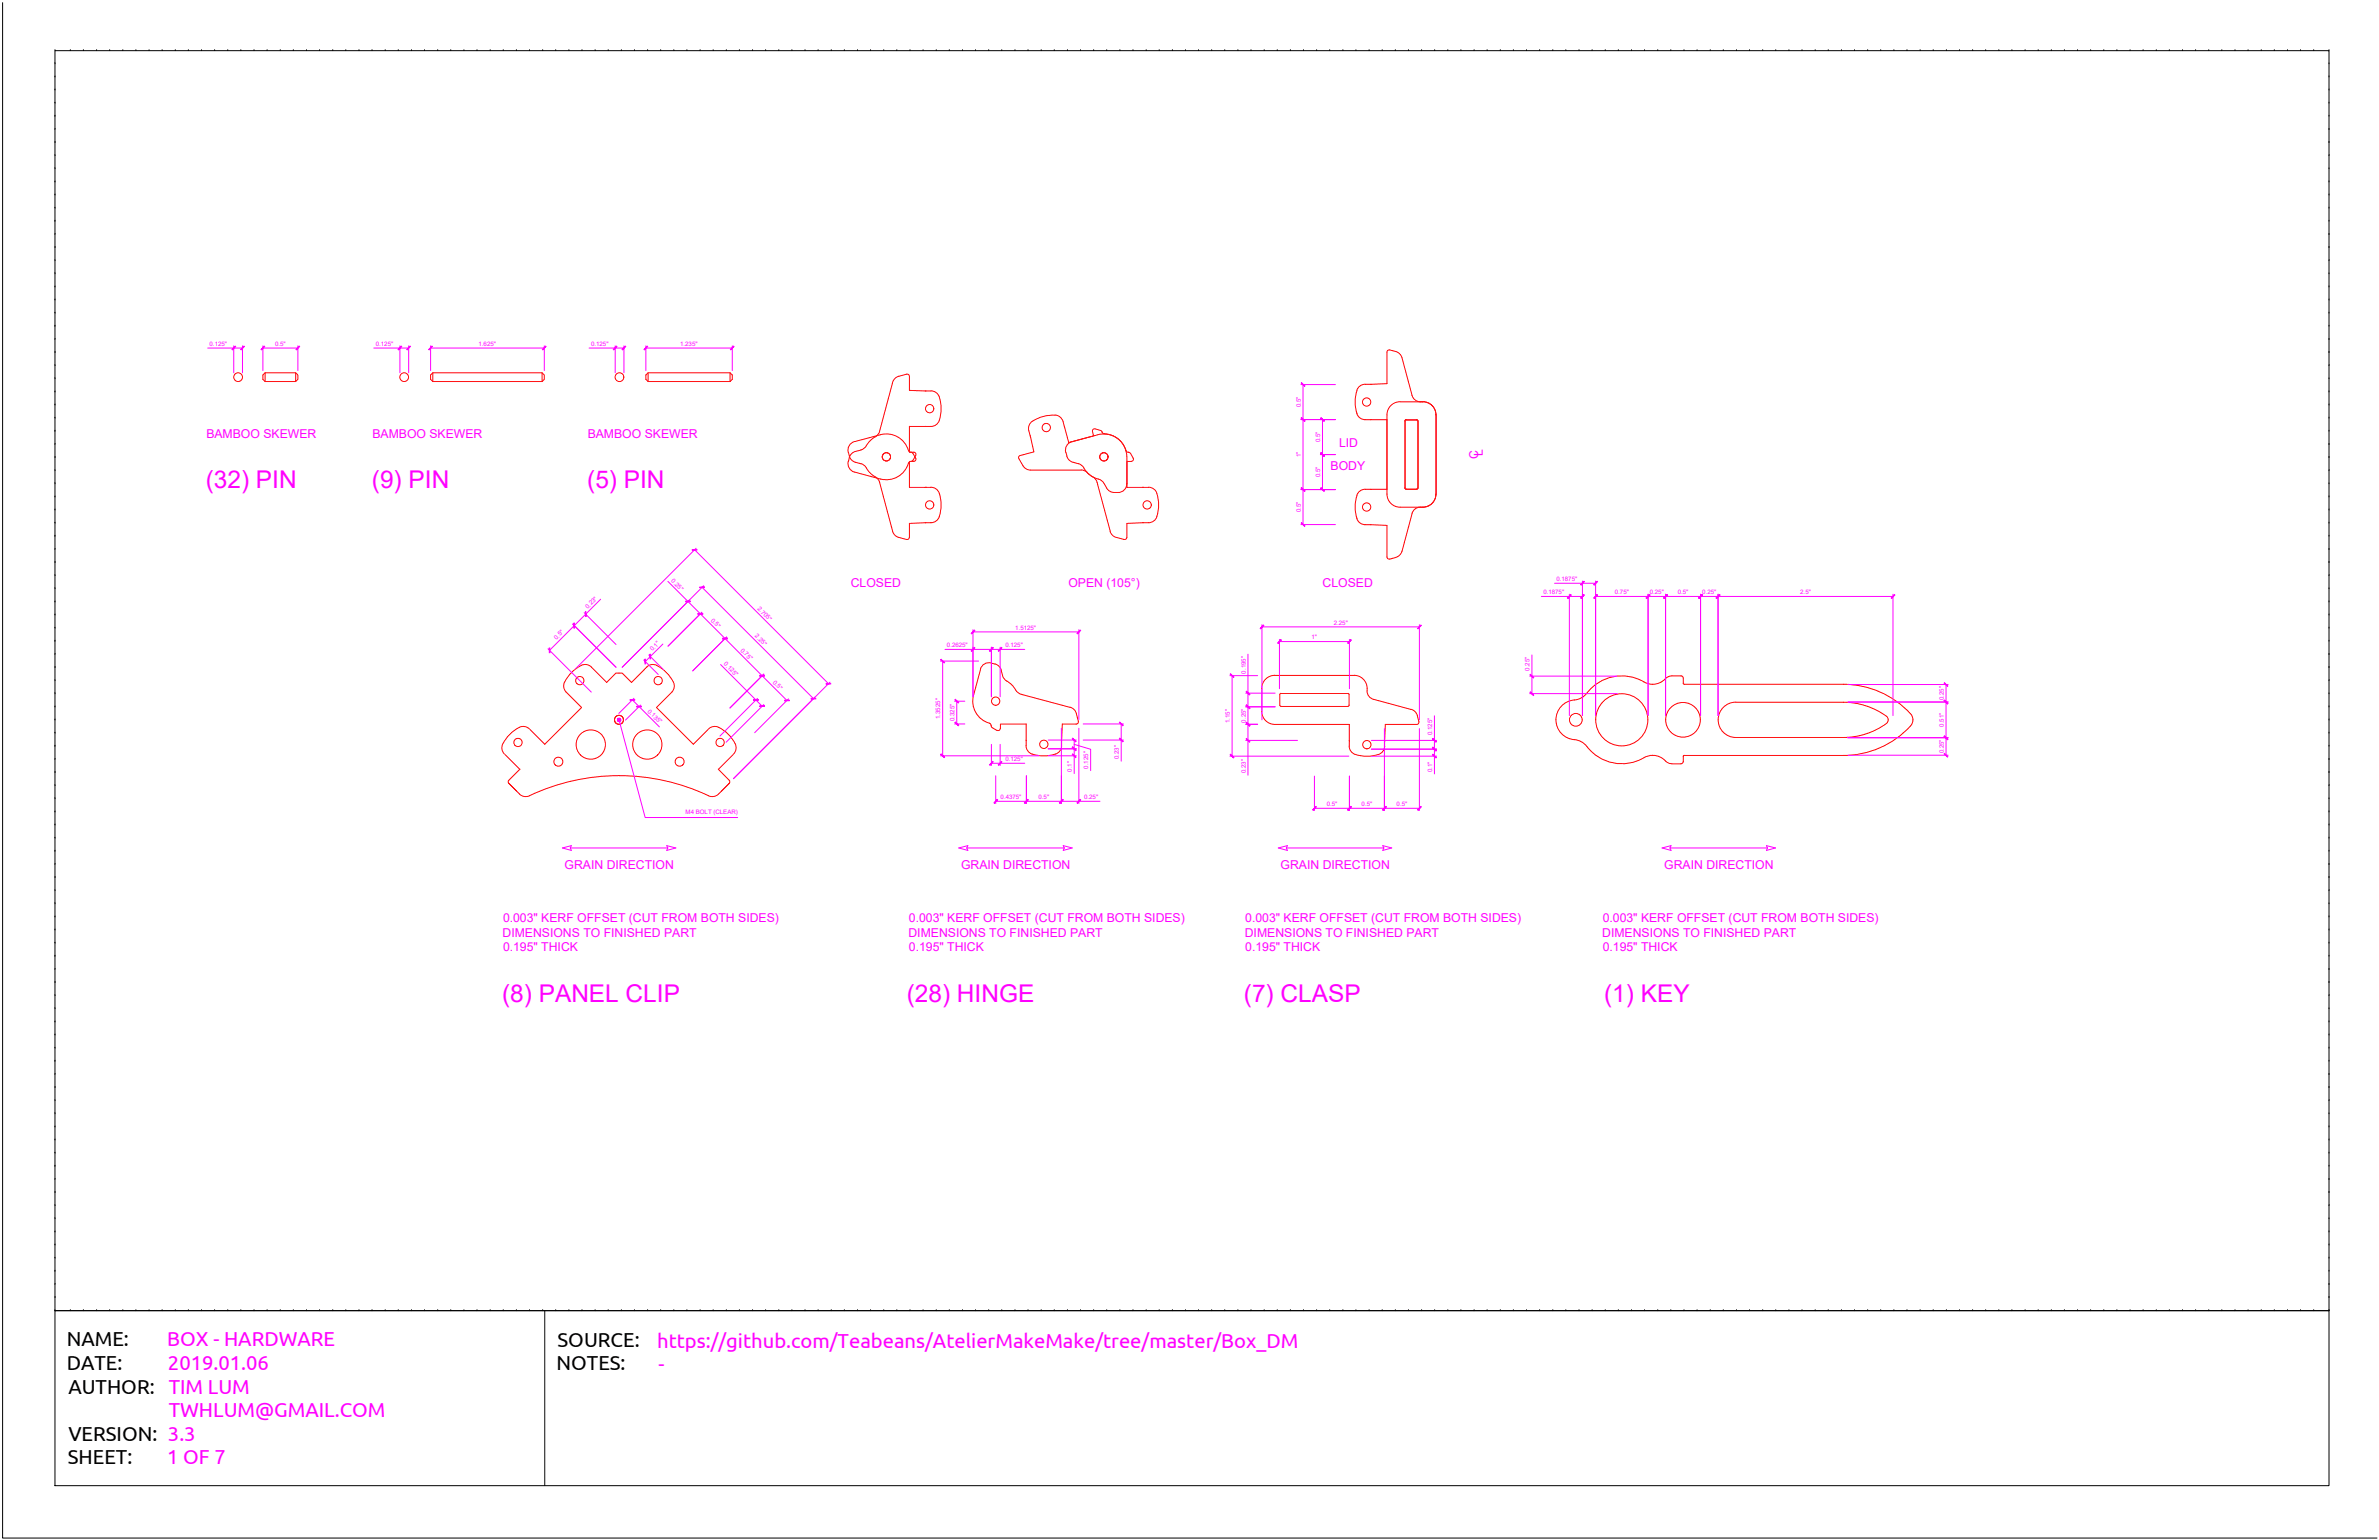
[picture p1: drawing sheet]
<svg xmlns="http://www.w3.org/2000/svg" width="864mm" height="559mm" viewBox="0 0 864 559" stroke-linecap="round" stroke-linejoin="round" font-family="sans-serif">
<defs><g id="words">
<g font-size="8.9" fill="#f0f">
<text x="74.7" y="176.9">(32) PIN</text>
<text x="135" y="176.9">(9) PIN</text>
<text x="213.2" y="176.9">(5) PIN</text>
<text x="182.3" y="363.7">(8) PANEL CLIP</text>
<text x="329.2" y="363.7">(28) HINGE</text>
<text x="451.5" y="363.7">(7) CLASP</text>
<text x="582.3" y="363.7">(1) KEY</text>
</g>
<g font-size="7.3">
<text x="24.2" y="488.5">NAME:</text>
<text x="202.4" y="488.7">SOURCE:</text>
<text x="24.2" y="497">DATE:</text>
<text x="202" y="497.3">NOTES:</text>
<text x="24.8" y="505.6">AUTHOR: TIM LUM</text>
<text x="24.8" y="522.7">VERSION: 3.3</text>
<text x="24.7" y="531.3">SHEET:</text>
</g>
<g font-size="7.3" fill="#f0f">
<text x="60.7" y="488.6">BOX - HARDWARE</text>
<text x="238.6" y="489.1">https://github.com/Teabeans/AtelierMakeMake/tree/master/Box_DM</text>
<text x="61" y="497.2">2019.01.06</text>
<text x="239" y="497.6">-</text>
<text x="61.3" y="514.2">TWHLUM@GMAIL.COM</text>
<text x="60.7" y="531.4">1 OF 7</text>
</g>
<g font-size="4.4" fill="#f0f">
<text x="74.9" y="158.8">BAMBOO SKEWER</text>
<text x="135.2" y="158.8">BAMBOO SKEWER</text>
<text x="213.3" y="158.8">BAMBOO SKEWER</text>
<text x="486.1" y="162.3">LID</text>
<text x="536.5" y="166.6" transform="rotate(-90 536.5 166.6)">C</text>
<text x="538.2" y="165.5" transform="rotate(-90 538.2 165.5)">L</text>
<text x="483" y="170.6">BODY</text>
<text x="308.8" y="213">CLOSED</text>
<text x="387.8" y="213">OPEN (105°)</text>
<text x="480.1" y="213">CLOSED</text>
<text x="204.9" y="315.2">GRAIN DIRECTION</text>
<text x="348.9" y="315.2">GRAIN DIRECTION</text>
<text x="464.9" y="315.2">GRAIN DIRECTION</text>
<text x="604.2" y="315.2">GRAIN DIRECTION</text>
<text x="182.6" y="334.6">0.003&quot; KERF OFFSET (CUT FROM BOTH SIDES)</text>
<text x="330" y="334.6">0.003&quot; KERF OFFSET (CUT FROM BOTH SIDES)</text>
<text x="452" y="334.6">0.003&quot; KERF OFFSET (CUT FROM BOTH SIDES)</text>
<text x="581.8" y="334.6">0.003&quot; KERF OFFSET (CUT FROM BOTH SIDES)</text>
<text x="182.4" y="339.9">DIMENSIONS TO FINISHED PART</text>
<text x="329.8" y="339.9">DIMENSIONS TO FINISHED PART</text>
<text x="451.9" y="339.9">DIMENSIONS TO FINISHED PART</text>
<text x="581.6" y="339.9">DIMENSIONS TO FINISHED PART</text>
<text x="182.6" y="345.2">0.195&quot; THICK</text>
<text x="330" y="345.2">0.195&quot; THICK</text>
<text x="452" y="345.2">0.195&quot; THICK</text>
<text x="581.8" y="345.2">0.195&quot; THICK</text>
</g>
<g font-size="2.2" fill="#f0f">
<text x="76.1" y="125.4">0.125&quot;</text>
<text x="99.8" y="125.4">0.5&quot;</text>
<text x="136.4" y="125.4">0.125&quot;</text>
<text x="173.7" y="125.4">1.625&quot;</text>
<text x="214.6" y="125.4">0.125&quot;</text>
<text x="246.9" y="125.4">1.235&quot;</text>
<text x="472.2" y="147.8" transform="rotate(-90 472.2 147.8)">0.5&quot;</text>
<text x="479.3" y="160.5" transform="rotate(-90 479.3 160.5)">0.5&quot;</text>
<text x="472.2" y="166" transform="rotate(-90 472.2 166)">1&quot;</text>
<text x="479.3" y="173.2" transform="rotate(-90 479.3 173.2)">0.5&quot;</text>
<text x="472.2" y="185.9" transform="rotate(-90 472.2 185.9)">0.5&quot;</text>
<text x="243.6" y="210.9" transform="rotate(45 243.6 210.9)">0.25&quot;</text>
<text x="560.3" y="215.6">0.1875&quot;</text>
<text x="565" y="210.8">0.1875&quot;</text>
<text x="586.2" y="215.6">0.75&quot;</text>
<text x="598.9" y="215.6">0.25&quot;</text>
<text x="609" y="215.6">0.5&quot;</text>
<text x="618" y="215.6">0.25&quot;</text>
<text x="653.5" y="215.6">2.5&quot;</text>
<text x="213.4" y="221" transform="rotate(-45 213.4 221)">0.23&quot;</text>
<text x="274.8" y="221" transform="rotate(45 274.8 221)">2.705&quot;</text>
<text x="258" y="225.3" transform="rotate(45 258 225.3)">0.5&quot;</text>
<text x="484.2" y="226.7">2.25&quot;</text>
<text x="202" y="232.3" transform="rotate(-45 202 232.3)">0.5&quot;</text>
<text x="273.9" y="230.9" transform="rotate(45 273.9 230.9)">2.25&quot;</text>
<text x="368.6" y="228.5">1.5125&quot;</text>
<text x="476.1" y="232">1&quot;</text>
<text x="236.8" y="236.3" transform="rotate(-45 236.8 236.3)">0.1&quot;</text>
<text x="268.7" y="236.1" transform="rotate(45 268.7 236.1)">0.75&quot;</text>
<text x="343.8" y="234.8">0.2625&quot;</text>
<text x="365" y="234.8">0.125&quot;</text>
<text x="262.7" y="241.1" transform="rotate(45 262.7 241.1)">0.125&quot;</text>
<text x="452.2" y="244.4" transform="rotate(-90 452.2 244.4)">0.195&quot;</text>
<text x="555.3" y="243.4" transform="rotate(-90 555.3 243.4)">0.25&quot;</text>
<text x="280.4" y="247.7" transform="rotate(45 280.4 247.7)">0.5&quot;</text>
<text x="705.6" y="254.1" transform="rotate(-90 705.6 254.1)">0.25&quot;</text>
<text x="235" y="258.2" transform="rotate(45 235 258.2)">0.135&quot;</text>
<text x="341.3" y="260.9" transform="rotate(-90 341.3 260.9)">1.3525&quot;</text>
<text x="346.5" y="261.7" transform="rotate(-90 346.5 261.7)">0.325&quot;</text>
<text x="446.4" y="262.4" transform="rotate(-90 446.4 262.4)">1.15&quot;</text>
<text x="452.2" y="262.2" transform="rotate(-90 452.2 262.2)">0.25&quot;</text>
<text x="705.6" y="263.8" transform="rotate(-90 705.6 263.8)">0.51&quot;</text>
<text x="519.9" y="266.8" transform="rotate(-90 519.9 266.8)">0.125&quot;</text>
<text x="406.2" y="275.5" transform="rotate(-90 406.2 275.5)">0.23&quot;</text>
<text x="705.6" y="273.4" transform="rotate(-90 705.6 273.4)">0.25&quot;</text>
<text x="365" y="276.2">0.125&quot;</text>
<text x="389.1" y="280" transform="rotate(-90 389.1 280)">0.1&quot;</text>
<text x="395.1" y="278.9" transform="rotate(-90 395.1 278.9)">0.125&quot;</text>
<text x="452.2" y="280.6" transform="rotate(-90 452.2 280.6)">0.23&quot;</text>
<text x="519.9" y="280.1" transform="rotate(-90 519.9 280.1)">0.1&quot;</text>
<text x="363.2" y="290">0.4375&quot;</text>
<text x="377" y="290">0.5&quot;</text>
<text x="393.5" y="290">0.25&quot;</text>
<text x="481.6" y="292.5">0.5&quot;</text>
<text x="494.3" y="292.5">0.5&quot;</text>
<text x="507" y="292.5">0.5&quot;</text>
<text x="248.9" y="295.4">M4 BOLT (CLEAR)</text>
</g>
</g></defs>
<!-- layer: CUT -->
<g fill="none" stroke="#f00" stroke-width=".36">
<path d="M95.4 136.1l.8-.8h11.1l.8 .8v1.5l-.8 .8h-11.1l-.8-.8zM96.2 135.3v3.1M107.3 135.3v3.1M156.3 136.1l.8-.8h39.7l.8 .8v1.5l-.8 .8h-39.7l-.8-.8zM157.1 135.3v3.1M196.8 135.3v3.1M234.5 136.1l.8-.8h29.7l.8 .8v1.5l-.8 .8h-29.7l-.8-.8zM235.3 135.3v3.1M265 135.3v3.1M324 138.8l-4.7 17.7-1.1 1.7a11 11 0 0 0-4.3 4.3 5.8 5.8 0 0 1-3.3 1.3l-1 .5-.8 .7-.8 2.4M326.3 136.5l-1.5 .8-.8 1.5M330.1 136.5l-.2-.4-.6-.4-3 .8"/>
<path d="M330.1 136.5v5.2l6 .2M495.6 139.4l-1.6 .5-.9 .7-.5 1M495.6 139.5h2.1M506.7 127.5l1.4 .9 .8 1.4M506.7 127.6l-2.5-.6-.7 .5v11.7l-6 .3M508.9 129.9l3.9 14.1 1.2 1.3 1.7 .5M330.1 154.7v9.4h1.9l.5 .6-.1 .6M335.9 141.9a4.9 4.9 0 0 1 4.1 .7 10.5 10.5 0 0 1 1.4 8.1 3.8 3.8 0 0 1-3.5 4h-7.8M374 158.1l1.3 5.9-5.2 1.4-.3 .6 .1 .4M383 150.6l1.1 .3 .9 .6 .9 1.5M383 150.7a12.7 12.7 0 0 0-9 2.9l-.5 1a5.5 5.5 0 0 0 .5 3.7M385.9 153l.5 2"/>
<path d="M386.4 154.8l1.6 5.8M396.6 156.6l.4 1.6-9.1 2.4M397.5 155.6l-.7 .2-.2 .8M397.6 155.6l2.1 .7 .7 .9 .4 .2M400.8 157.5a8.3 8.3 0 0 1 8.2 8.3M492.6 150.1l.9 1.4 1.5 .7 8.5 .1M492.6 141.6a13.5 13.5 0 0 0 0 8.5M508.2 145.8a4.8 4.8 0 0 0-4.7 4.7v28.8M508.3 145.8h8.2M510.1 152.5l4.2-.2 .4 .4v24.4l-.4 .4-4.2-.2zM516.5 145.8a4.8 4.8 0 0 1 4.8 4.7v28.8M307.9 167.4a3.2 3.2 0 0 0 2.3 3.9"/>
<path d="M307.9 164.1a3.1 3.1 0 0 1 2.3-3.9l9.4-2.5a8.7 8.7 0 0 1 10.5 6.2l1.3 .6M308 164.1l.8 2.4 .8 .8 1 .5M310.6 167.7a5.1 5.1 0 0 1 3.6 1.6 10.8 10.8 0 0 0 4.4 4.4l.7 1.3 4.7 17.8M331.4 167l-1.3 .6a8.7 8.7 0 0 1-10.5 6.2l-9.4-2.5M331.4 164.5l1.1 2.3-.8 .6h-1.6v9.5l7.9-.1M332.4 165.3l-1 1.8M337.9 176.8a3.7 3.7 0 0 1 3.5 4 10.5 10.5 0 0 1-1.4 8.1l-.4 .3a5.6 5.6 0 0 1-3.7 .5M369.9 166.5l1.7 2.9 .9 .7 1 .4 19 .1M386.9 164.1a3.1 3.1 0 0 1 2.3-3.9l9.4-2.5a8.7 8.7 0 0 1 10.5 6.2l1.2 .6M386.9 164.1l.4 1.4M387.3 165.5l.8 1.4 1.4 .9M389.6 167.7a5.1 5.1 0 0 1 3.6 1.6 10.8 10.8 0 0 0 4.3 4.4l.8 1.3 4.7 17.8"/>
<path d="M392.5 170.5l1.4 .4a10.7 10.7 0 0 0 4.8 2.9M398.7 173.8l1.7 1.1 1.4 2.2M401.7 177.1l.7 .9 1 .5 2.5 .2M409.1 165.8v9.7a3.2 3.2 0 0 1-3.2 3.2M410.4 164.5l1 2.3-.7 .6h-1.6v9.5l7.9-.1M416.9 176.8l1.7 .4 .8 .8 .6 1M419.9 179a13.5 13.5 0 0 1 0 8.5M492.6 179.7a13.5 13.5 0 0 0 0 8.5M495.6 177.5l-1.6 .5-.9 .7-.5 1M495.6 177.6h7.9M503.5 179.3a4.8 4.8 0 0 0 4.7 4.7M521.3 179.3a4.8 4.8 0 0 1-4.8 4.7"/>
<path d="M324 192.8l.5 1 1.2 1 3.4 1 .7-.2 .3-.6M336.1 189.7l-6 .2v5.1M403 192.8l.8 1.4 1.4 .8M405.3 195l2.8 .8M409 195l-.3 .6-.6 .1M415.1 189.7l-6 .2v5.1M420 187.5l-.6 1-.8 .7a5.6 5.6 0 0 1-3.8 .5M492.6 188.2l.5 1 .9 .7a5.7 5.7 0 0 0 3.7 .5M508.3 184h8.2M515.7 184l-1.7 .5-1.2 1.3-3.9 14.2-.8 1.4a6 6 0 0 1-3.6 1.4l-.7-.1-.3-.6v-11.5l-6-.2M205 247.5l-.4 1.1 .1 1.1 .8 1.5M205.5 251.1l5.6 5.6"/>
<path d="M211 241.4l1.1-.3 1.1 .1 1.5 .8M211 241.5a13.5 13.5 0 0 0-6 6M211 256.8l-13.2 13.3-5.4-5.4M238.4 256.8l13.3 13.3 5.4-5.4M238.4 241.5a13.5 13.5 0 0 1 6 6M238.5 241.4l-1.7-.3-1.6 .6-6 5.9-3.3-3.4h-2.3l-3.4 3.4-5.6-5.6M243.9 251.1l-5.6 5.6M244.4 247.5l.4 1.1-.1 1.1-.9 1.5M363.9 245.2l1.1 1.7a11.3 11.3 0 0 1 4.3 4.3l1.4 .7 17.8 4.8M364 245.2a4.9 4.9 0 0 0-1.8-3.8 4.4 4.4 0 0 0-5.7 .3l-3.1 10.6a8.6 8.6 0 0 0 6.2 10.4l.2 .5M388.5 256.6l1 .5 .8 .8 1.2 3.9M462.8 245a4.7 4.7 0 0 0-4.7 4.8l-.1 8.3a4.8 4.8 0 0 0 4.8 4.8"/>
<path d="M462.8 245.1h28.7M465 251.6l-.4 .4v3.9l.4 .4M465 256.3h24.3M465 251.6h24.3M489.3 251.6l.4 .4v3.9l-.4 .4M491.5 245a4.9 4.9 0 0 1 4.8 5.7M496.2 250.7l.5 1.7 .8 .9 1.1 .5M498.7 253.8l13.5 3.6M512.2 257.4l1.5 .8a5.9 5.9 0 0 1 1.4 3.7M630.1 254.8a6.4 6.4 0 0 0-6.4 6.4 6.4 6.4 0 0 0 6.4 6.4M630.1 254.8h39.1M669.2 254.8a26.6 26.6 0 0 1 15.6 5.1"/>
<path d="M669.2 248.3a32.5 32.5 0 0 1 24.9 11.5 3.3 3.3 0 0 1-.5 3.6M669.2 248.3h-57.8l-.4-.4 .1-1.8-.6-.8h-3.6l-1.5 .3a7 7 0 0 1-7.6 2.3 16.5 16.5 0 0 0-22.7 4.6l-2.3 1.3a7.7 7.7 0 0 0-7.9 6.4 7.3 7.3 0 0 0 7.3 8.3 7.4 7.4 0 0 1 4.8 3.5 16.2 16.2 0 0 0 20.8 2.5 6.5 6.5 0 0 1 7.1 2l1.5 .6h4.1l.4-.5 .2-2.3 .3-.2M684.8 259.9a1.67 1.67 0 0 1 0 2.6 26.5 26.5 0 0 1-15.6 5.1M183.3 273.8l5.4 5.4M188.5 263.9l1.1-.3 1.1 .1 1.5 .8M188.6 263.9a12.6 12.6 0 0 0-6.4 7.1l.3 1.7 .6 .9M188.8 279.1l-4.1 4-.2 .6 .2 .5 3.9 3.9 .9 .7 1.1 .3a5.4 5.4 0 0 0 3.3-1.1 77.1 77.1 0 0 1 64.4 1.1l1.1-.1 1-.5 4.3-4.3M257.2 264.5a3.7 3.7 0 0 1 5.3 .4 10.2 10.2 0 0 1 4.7 6.7l-.3 1.1-.6 .9M260.7 279.1l4 4 .2 .6-.2 .5M266.2 273.8l-5.4 5.4M359.8 263.2l.4 .8M360.2 264l1.7 1.1"/>
<path d="M363.1 264.3l-.4 .7h-.8M372.5 262.7v7.9M372.6 262.7h-9.5v1.6M385.4 268.5a5.1 5.1 0 0 1-.8 4.2 10.5 10.5 0 0 1-8.1 1.4 3.8 3.8 0 0 1-4-3.5M391.4 261.7v.5l-.5 .5h-5.3l-.2 6.1M462.8 262.9h27v7.8a3.7 3.7 0 0 0 4 3.5 10.5 10.5 0 0 0 8.1-1.4l.3-.4a5.6 5.6 0 0 0 .4-3.7M515.1 261.9l-.2 .7-.6 .3h-11.4l-.3 6M611.4 274.1h57.8M630.1 267.6h39.1M693.5 263.4a33.1 33.1 0 0 1-24.3 10.7M264.7 284.2l-2.8 2.9"/>
<circle cx="86.4" cy="136.9" r="1.59"/>
<circle cx="146.7" cy="136.9" r="1.59"/>
<circle cx="224.9" cy="136.9" r="1.59"/>
<circle cx="337.5" cy="148.3" r="1.5"/>
<circle cx="379.8" cy="155.1" r="1.5"/>
<circle cx="496.1" cy="145.9" r="1.5"/>
<circle cx="321.8" cy="165.8" r="1.5"/>
<circle cx="400.7" cy="165.8" r="1.5"/>
<circle cx="337.5" cy="183.2" r="1.5"/>
<circle cx="416.4" cy="183.2" r="1.5"/>
<circle cx="496.1" cy="184" r="1.5"/>
<circle cx="210.5" cy="247" r="1.5"/>
<circle cx="238.9" cy="247" r="1.5"/>
<circle cx="361.4" cy="254.4" r="1.5"/>
<circle cx="188" cy="269.4" r="1.5"/>
<circle cx="202.7" cy="276.4" r="1.63"/>
<circle cx="214.5" cy="270.2" r="5.3"/>
<circle cx="224.7" cy="261.2" r="1.63"/>
<circle cx="235" cy="270.2" r="5.3"/>
<circle cx="246.7" cy="276.4" r="1.63"/>
<circle cx="261.4" cy="269.4" r="1.5"/>
<circle cx="378.9" cy="270.1" r="1.5"/>
<circle cx="496.2" cy="270.2" r="1.5"/>
<circle cx="572" cy="261.2" r="2.31"/>
<circle cx="588.7" cy="261.2" r="9.5"/>
<circle cx="610.9" cy="261.2" r="6.3"/>
</g>
<!-- layer: ANNO -->
<g fill="none" stroke="#f0f" stroke-width=".36">
<path d="M75.4 126.3h12.6M84.9 125.5v9.8M88 125.5v9.8M95.4 125.5v9M95.4 126.3h12.7M108.1 125.5v9M135.7 126.3h12.7M145.2 125.5v9.8M148.4 125.5v9.8M156.3 126.3h41.3M156.3 125.5v9M197.6 125.5v9"/>
<path d="M213.8 126.3h12.7M223.3 125.5v9.8M226.5 125.5v9.8M234.5 126.3h31.3M234.5 125.5v9M265.8 125.5v9M472.2 139.5h12.6M473 139.5v50.8M472.2 152.2h12.6M480.1 152.2v25.4M472.2 177.6h12.6M479.3 164.9h5.5"/>
<path d="M252.2 199.5l48.6 48.6M252.7 198.9l-44 44M472.2 190.3h12.6M218 217.4l-18.5 18.6M242.5 211l43.2 43.2M254.9 213.1l40.4 40.4M255.5 212.5l-29.6 29.6M559.5 216.4h14.9M564.3 211.6h14.9M569.7 215.6v44M574.4 210.8v48.8M579.2 210.8v48.8"/>
<path d="M579.2 216.4h108M598.3 215.6v44M604.6 215.6v44M617.3 215.6v44M623.7 215.6v44M687.2 215.6v44M198.9 235.4l15.7 15.7M207.9 226.5l15.7 15.6M212.1 222.3l11.5 11.6M233.7 239.5l5.2 5.2M235.5 237.7l5.3 5.2M240.6 233.7l-6.4 6.3"/>
<path d="M254.8 222.2l-12.3 12.3M263.8 231.2l-12.3 12.2M341.4 239.9h13.8M342.2 239.9v34.3M343 235.6h29M353.2 228.5v24.3M353.2 229.3h38.4M359.9 234.8v18M363.1 234.8v18M391.6 228.5v32.6M453 237.4v43.9M458.1 226.7v34.5"/>
<path d="M458.1 227.5h57.2M464.5 232v17.9M464.5 232.8h25.4M489.9 232v17.9M515.3 226.7v34.5M556.1 237.7v14M229.5 254l9.9 9.8M230.1 253.4l-5.5 5.5M232.6 255.8l-5.6 5.5M261.6 241.1l15.1 15.2M275 253.4l-13.7 13.7M277.3 244.6l-12.3 12.3"/>
<path d="M277.3 255.7l-13.7 13.6M286.2 253.6l-12.2 12.3M301.3 247.5l-35.1 35M346.5 254.4h3.7M347.3 254.4v8.3M446.5 245.2h10M447.3 245.2v29.2M452.2 256.5h10.7M452.2 251.5h10.7M520.7 259.7v21.1M555.3 251.7h31.8M555.3 245.3h31.8"/>
<path d="M670.8 254.7h36.4M670.8 248.4h36.4M706.4 248.4v25.6M341.4 274.2h35.9M346.5 262.7h3.7M359.9 277h12.1M359.9 270.1v7.7M363.1 270.1v7.7M380.5 271.7h10.2M380.5 274.2h10.2M380.5 268.5h10.2M385.3 264.3v27.3"/>
<path d="M389.9 268.5v12.2M389.9 270.1l6 1.8v7.7M391.6 264.3v27.3M393.2 262.7h14.6M393.2 268.5h14.6M407 262.7v13.5M446.5 274.4h43.1M452.2 268.7h18.8M452.2 262.8h4.3M497.8 268.7h23.7M497.8 271.8h23.7M497.8 274.4h23.7"/>
<path d="M502.6 264.4v29.7M515.3 264.4v29.7M670.8 267.7h36.4M670.8 274h36.4M361.5 290.8h37.8M361.5 281.5v10.1M372.6 281.5v10.1M477.2 293.3h38.1M477.2 281.6v12.5M489.9 281.6v12.5M204.1 307.7l3.3-.9-.4 .9 .4 .9zM207 307.7h35.4"/>
<path d="M242 306.8l3.3 .9-3.3 .9 .4-.9zM348 307.7l3.3-.9-.3 .9 .3 .9zM351 307.7h35.3M386 306.8l3.2 .9-3.2 .9 .3-.9zM464 307.7l3.3-.9-.3 .9 .3 .9zM467 307.7h35.3M502 306.8l3.2 .9-3.2 .9 .3-.9zM603.3 307.7l3.3-.9-.4 .9 .4 .9zM606.2 307.7h35.4M641.2 306.8l3.3 .9-3.3 .9 .4-.9z"/>
</g>
<!-- layer: 0 -->
<g fill="#f0f" stroke="#f0f" stroke-width=".36">
<path d="M253.4 222.6h1.7zM253.4 222.8l1.7-.2z"/>
<path d="M248.9 218.3l1.7-.1zM248.9 218.2h1.7z"/>
<path d="M253.4 222.8l1.7-.2zM253.4 222.6h1.7z"/>
<path d="M262.4 231.6h1.6zM262.4 231.8l1.6-.2z"/>
<path d="M262.4 231.8l1.6-.2zM262.4 231.6h1.6z"/>
<path d="M275.9 245.1v.2l1.6-.2zM275.9 245.3l1.6-.2v.2z"/>
<path d="M275.9 245.3h1.6v-.2zM275.9 245.1h1.6l-1.6 .2z"/>
<path d="M284.8 254.1h1.7zM284.8 254.3l1.7-.2z"/>
<path d="M275.8 256.1v.2l1.7-.2zM275.8 256.3l1.7-.2v.2z"/>
<path d="M273.6 254.1h1.7v-.2zM273.6 253.9h1.7l-1.7 .2z"/>
<path d="M254 213.2l1.7-.2zM254 213h1.7z"/>
<path d="M294.4 253.4h1.7zM294.4 253.6l1.7-.2z"/>
<path d="M208.4 226.2l.1 1.7zM208.4 226.2l.1 1.7z"/>
<path d="M199.4 235.1l.2 1.7zM199.4 235.1l.2 1.7z"/>
<path d="M228.7 254.1h1.7v-.3zM228.7 253.8h1.7l-1.7 .3z"/>
<path d="M231.2 256.3h1.6zM231.2 256.5l1.6-.2z"/>
<path d="M234.2 239.2l.1 1.7zM234.2 239.2l.1 1.7z"/>
<path d="M236 237.4l.1 1.7zM236 237.4l.1 1.7z"/>
<path d="M251.3 199.6l1.7-.2zM251.3 199.4h1.7z"/>
<path d="M299.9 248h1.7zM299.9 248.2l1.7-.2z"/>
<path d="M520.2 271.2l1.2 1.1zM520 271.3l1.4 1z"/>
<path d="M520 268.1l1.4 1.1zM520 268.1l1.4 1.1z"/>
<path d="M520 271.3l1.4 1zM520 271.3l1.4 1z"/>
<path d="M520.2 273.7l1.2 1.2zM520 273.8l1.4 1.1z"/>
<path d="M501.9 293.8l1.2-1.1zM503.1 292.7l-1.1 1.3z"/>
<path d="M490.4 292.7l-1.1 1.3zM490.4 292.7l-1.1 1.3z"/>
<path d="M452.4 262.3l1.3 1zM452.4 262.3l1.3 1z"/>
<path d="M452.5 268l1.2 1.2zM452.4 268.1l1.3 1.1z"/>
<path d="M208.4 226.2l.1 1.7zM208.4 226.2l.1 1.7z"/>
<path d="M212.5 222l.2 1.7zM212.5 222l.2 1.7z"/>
<path d="M489.2 293.8l1.2-1.1zM490.4 292.7l-1.1 1.3z"/>
<path d="M477.7 292.7l-1.1 1.3zM477.7 292.7l-1.1 1.3z"/>
<path d="M465 232.1l-1.1 1.3zM463.8 233.3l1.2-1.2z"/>
<path d="M489.2 233.3l1.2-1.2zM490.4 232.1l-1.1 1.3z"/>
<path d="M452.4 255.9l1.3 1.1zM452.4 255.9l1.3 1.1z"/>
<path d="M452.4 251l1.3 1zM452.4 251l1.3 1z"/>
<path d="M503.1 292.7l-1.1 1.3zM503.1 292.7l-1.1 1.3z"/>
<path d="M514.6 293.8l1.2-1.1zM515.8 292.7l-1.1 1.3z"/>
<path d="M452.4 255.9l1.3 1.1zM452.4 255.9l1.3 1.1z"/>
<path d="M452.4 262.3l1.3 1zM452.4 262.3l1.3 1z"/>
<path d="M514.6 228l1.2-1.2zM515.8 226.8l-1.1 1.3z"/>
<path d="M458.7 226.8l-1.1 1.3zM458.7 226.8l-1.1 1.3z"/>
<path d="M446.6 244.6l1.3 1.1zM446.6 244.6l1.3 1.1z"/>
<path d="M446.7 273.7l1.2 1.2zM446.6 273.8l1.3 1.1z"/>
<path d="M472.4 139l1.3 1.1zM472.4 139l1.3 1.1z"/>
<path d="M472.5 151.6l1.2 1.2zM472.4 151.7l1.3 1.1z"/>
<path d="M472.4 151.7l1.3 1.1zM472.4 151.7l1.3 1.1z"/>
<path d="M472.5 177l1.2 1.2zM472.4 177.1l1.3 1.1z"/>
<path d="M472.4 177.1l1.3 1.1zM472.4 177.1l1.3 1.1z"/>
<path d="M472.5 189.7l1.2 1.2zM472.4 189.8l1.3 1.1z"/>
<path d="M479.6 177l1.2 1.2zM479.4 177.1l1.4 1.1z"/>
<path d="M479.4 164.4l1.4 1.1zM479.4 164.4l1.4 1.1z"/>
<path d="M479.6 164.3l1.2 1.2zM479.4 164.4l1.4 1.1z"/>
<path d="M479.4 151.7l1.4 1.1zM479.4 151.7l1.4 1.1z"/>
<path d="M384.6 291.3l1.2-1.2zM385.8 290.1l-1.1 1.3z"/>
<path d="M373.1 290.1l-1.1 1.3zM373.1 290.1l-1.1 1.3z"/>
<path d="M371.9 291.3l1.2-1.2zM373.1 290.1l-1.1 1.3z"/>
<path d="M362 290.1l-1.1 1.3zM362 290.1l-1.1 1.3z"/>
<path d="M391 229.8l1.1-1.1zM392.1 228.7l-1 1.3z"/>
<path d="M353.8 228.7l-1.1 1.3zM352.6 229.8l1.2-1.1z"/>
<path d="M385.8 290.1l-1.1 1.3zM385.8 290.1l-1.1 1.3z"/>
<path d="M391 291.3l1.1-1.2zM392.1 290.1l-1 1.3z"/>
<path d="M360.4 276.3l-1.1 1.3zM359.2 277.5l1.2-1.2z"/>
<path d="M362.4 277.5l1.2-1.2zM363.6 276.3l-1.1 1.3z"/>
<path d="M389.3 271.2l1.3 1zM389.3 271.2l1.3 1z"/>
<path d="M389.4 273.6l1.2 1.2zM389.3 273.7l1.3 1.1z"/>
<path d="M406.4 262.1l1.3 1.1zM406.4 262.1l1.3 1.1z"/>
<path d="M406.4 268l1.3 1zM406.4 268l1.3 1z"/>
<path d="M389.4 271l1.2 1.2zM389.3 271.2l1.3 1z"/>
<path d="M389.3 268l1.3 1zM389.3 268l1.3 1z"/>
<path d="M360.4 235l-1.1 1.3zM359.2 236.1l1.2-1.1z"/>
<path d="M362.4 236.1l1.2-1.1zM363.6 235l-1.1 1.3z"/>
<path d="M346.7 253.9l1.3 1zM346.7 253.9l1.3 1z"/>
<path d="M346.8 262l1.2 1.2zM346.7 262.1l1.3 1.1z"/>
<path d="M341.5 239.4l1.4 1zM341.5 239.4l1.4 1z"/>
<path d="M341.6 273.6l1.3 1.2zM341.5 273.7l1.4 1.1z"/>
<path d="M359.2 236.1l1.2-1.1zM360.4 235l-1.1 1.3z"/>
<path d="M353.8 235l-1.1 1.3zM353.8 235l-1.1 1.3z"/>
<path d="M573.8 217l1.2-1.2zM575 215.8l-1.1 1.3z"/>
<path d="M570.2 215.8l-1.1 1.3zM569 217l1.2-1.2z"/>
<path d="M578.5 212.1l1.3-1.1zM579.8 211l-1.1 1.3z"/>
<path d="M575 211l-1.1 1.3zM575 211l-1.1 1.3z"/>
<path d="M579.8 215.8l-1.1 1.3zM578.5 217l1.3-1.2z"/>
<path d="M597.6 217l1.2-1.2zM598.8 215.8l-1.1 1.3z"/>
<path d="M598.8 215.8l-1.1 1.3zM597.6 217l1.2-1.2z"/>
<path d="M603.9 217l1.3-1.2zM605.2 215.8l-1.1 1.3z"/>
<path d="M616.6 217l1.3-1.2zM617.9 215.8l-1.1 1.3z"/>
<path d="M605.2 215.8l-1.1 1.3zM603.9 217l1.3-1.2z"/>
<path d="M617.9 215.8l-1.1 1.3zM616.6 217l1.3-1.2z"/>
<path d="M623 217l1.2-1.2zM624.2 215.8l-1.1 1.3z"/>
<path d="M686.5 217l1.2-1.2zM687.7 215.8l-1 1.3z"/>
<path d="M624.2 215.8l-1.1 1.3zM623 217l1.2-1.2z"/>
<path d="M705.9 254.1l1.2 1.2zM705.8 254.2l1.3 1.1z"/>
<path d="M705.8 247.9l1.3 1zM705.8 247.9l1.3 1z"/>
<path d="M705.8 254.2l1.3 1.1zM705.8 254.2l1.3 1.1z"/>
<path d="M705.8 267.2l1.3 1zM705.8 267.2l1.3 1z"/>
<path d="M705.8 267.2l1.3 1zM705.8 267.2l1.3 1z"/>
<path d="M705.8 273.5l1.3 1.1zM705.8 273.5l1.3 1.1z"/>
<path d="M555.6 251.1l1.1 1.1zM555.4 251.2l1.3 1z"/>
<path d="M555.4 244.8l1.3 1.1zM555.4 244.8l1.3 1.1z"/>
<path d="M87.4 126.8l1.2-1.2zM88.6 125.6l-1.1 1.3z"/>
<path d="M85.4 125.6l-1.1 1.3zM85.4 125.6l-1.1 1.3z"/>
<path d="M95.9 125.6l-1 1.3zM95.9 125.6l-1 1.3z"/>
<path d="M108.6 125.6l-1 1.3zM108.6 125.6l-1 1.3z"/>
<path d="M147.7 126.8l1.2-1.2zM148.9 125.6l-1.1 1.3z"/>
<path d="M145.7 125.6l-1.1 1.3zM145.7 125.6l-1.1 1.3z"/>
<path d="M156.8 125.6l-1 1.3zM156.8 125.6l-1 1.3z"/>
<path d="M196.9 126.8l1.2-1.2zM198.1 125.6l-1.1 1.3z"/>
<path d="M224.3 260.8l.4 .4-.1-.5zM224.3 260.8l.4 .4-.5-.1zM224.2 261.1v.3l.5-.2z"/>
<path d="M224.2 261.4l.1 .2 .4-.4zM224.7 261.2l-.1 .6-.3-.2zM224.7 261.2l-.1 .6h.3z"/>
<path d="M224.7 261.2l.2 .6 .2-.2zM224.7 261.2l.6 .2-.2 .2zM224.7 261.2l.6 .2v-.3z"/>
<path d="M224.7 261.2l.6-.1-.2-.3zM224.9 260.7l.2 .1-.4 .4zM224.6 260.7l.1 .5 .2-.5z"/>
<path d="M225.8 126.8l1.2-1.2zM227 125.6l-1.1 1.3z"/>
<path d="M223.8 125.6l-1 1.3zM223.8 125.6l-1 1.3z"/>
<path d="M235 125.6l-1.1 1.3zM235 125.6l-1.1 1.3z"/>
<path d="M265.1 126.8l1.2-1.2zM266.3 125.6l-1 1.3z"/>
</g>
<path d="M224.9 261.8l9.3 34.8h33.6" fill="none" stroke="#f0f" stroke-width=".36"/>
<g fill="none" stroke="#000" stroke-width=".36">
<path d="M.9 .9v557.2h862M20 18.4h.1M20 18.4h825.5v457.2h-825.5zM25.5 18.4h.1M30.3 18.4h.1M35.1 18.4h.1M39.8 18.4h.1M44.6 18.4h.1M49.3 18.4h.1M54.1 18.4h.1M58.9 18.4h.1M63.6 18.4h.1"/>
<path d="M68.4 18.4h.1M73.2 18.4h.1M77.9 18.4h.1M82.7 18.4h.1M87.4 18.4h.1M92.2 18.4h.1M97 18.4h.1M101.7 18.4h.1M106.5 18.4h.1M111.3 18.4h.1M116 18.4h.1M120.8 18.4h.1"/>
<path d="M125.5 18.4h.1M130.3 18.4h.1M135.1 18.4h.1M139.8 18.4h.1M144.6 18.4h.1M149.4 18.4h.1M154.1 18.4h.1M158.9 18.4h.1M163.6 18.4h.1M168.4 18.4h.1M173.2 18.4h.1M177.9 18.4h.1"/>
<path d="M182.7 18.4h.1M187.5 18.4h.1M192.2 18.4h.1M197 18.4h.1M201.7 18.4h.1M206.5 18.4h.1M211.3 18.4h.1M216 18.4h.1M220.8 18.4h.1M225.6 18.4h.1M230.3 18.4h.1M235.1 18.4h.1"/>
<path d="M239.8 18.4h.1M244.6 18.4h.1M249.4 18.4h.1M254.1 18.4h.1M258.9 18.4h.1M263.7 18.4h.1M268.4 18.4h.1M273.2 18.4h.1M277.9 18.4h.1M282.7 18.4h.1M287.5 18.4h.1M292.2 18.4h.1"/>
<path d="M297 18.4h.1M301.8 18.4h.1M306.5 18.4h.1M311.3 18.4h.1M316 18.4h.1M320.8 18.4h.1M325.6 18.4h.1M330.3 18.4h.1M335.1 18.4h.1M339.9 18.4h.1M344.6 18.4h.1M349.4 18.4h.1"/>
<path d="M354.1 18.4h.1M358.9 18.4h.1M363.7 18.4h.1M368.4 18.4h.1M373.2 18.4h.1M378 18.4h.1M382.7 18.4h.1M387.5 18.4h.1M392.2 18.4h.1M397 18.4h.1M401.8 18.4h.1M406.5 18.4h.1"/>
<path d="M411.3 18.4h.1M416.1 18.4h.1M420.8 18.4h.1M425.6 18.4h.1M430.3 18.4h.1M435.1 18.4h.1M439.9 18.4h.1M444.6 18.4h.1M449.4 18.4h.1M454.1 18.4h.1M458.9 18.4h.1M463.6 18.4h.1"/>
<path d="M468.4 18.4h.1M473.2 18.4h.1M478 18.4h.1M482.7 18.4h.1M487.5 18.4h.1M492.2 18.4h.1M497 18.4h.1M501.7 18.4h.1M506.5 18.4h.1M511.3 18.4h.1M516.1 18.4h.1M520.8 18.4h.1"/>
<path d="M525.6 18.4h.1M530.3 18.4h.1M535.1 18.4h.1M539.8 18.4h.1M544.6 18.4h.1M549.4 18.4h.1M554.2 18.4h.1M558.9 18.4h.1M563.7 18.4h.1M568.4 18.4h.1M573.2 18.4h.1M577.9 18.4h.1"/>
<path d="M582.7 18.4h.1M587.5 18.4h.1M592.3 18.4h.1M597 18.4h.1M601.8 18.4h.1M606.5 18.4h.1M611.3 18.4h.1M616 18.4h.1M620.8 18.4h.1M625.6 18.4h.1M630.4 18.4h.1M635.1 18.4h.1"/>
<path d="M639.9 18.4h.1M644.6 18.4h.1M649.4 18.4h.1M654.1 18.4h.1M658.9 18.4h.1M663.7 18.4h.1M668.5 18.4h.1M673.2 18.4h.1M678 18.4h.1M682.7 18.4h.1M687.5 18.4h.1M692.2 18.4h.1"/>
<path d="M697 18.4h.1M701.8 18.4h.1M706.6 18.4h.1M711.3 18.4h.1M716.1 18.4h.1M720.8 18.4h.1M725.6 18.4h.1M730.3 18.4h.1M735.1 18.4h.1M739.9 18.4h.1M744.7 18.4h.1M749.4 18.4h.1"/>
<path d="M754.2 18.4h.1M758.9 18.4h.1M763.7 18.4h.1M768.4 18.4h.1M773.2 18.4h.1M778 18.4h.1M782.8 18.4h.1M787.5 18.4h.1M792.3 18.4h.1M797 18.4h.1M801.8 18.4h.1M806.5 18.4h.1"/>
<path d="M811.3 18.4h.1M816.1 18.4h.1M820.9 18.4h.1M825.6 18.4h.1M830.4 18.4h.1M835.1 18.4h.1M839.9 18.4h.1M845.5 18.4h.1M20 37.4h.1M20 32.7h.1M20 27.9h.1M20 23.1h.1"/>
<path d="M845.5 23.1h.1M845.5 27.9h.1M845.5 32.7h.1M845.5 37.4h.1M20 56.5h.1M20 51.7h.1M20 47h.1M20 42.2h.1M845.5 42.2h.1M845.5 47h.1M845.5 51.7h.1M845.5 56.5h.1"/>
<path d="M20 75.5h.1M20 70.8h.1M20 66h.1M20 61.2h.1M845.5 61.2h.1M845.5 66h.1M845.5 70.8h.1M845.5 75.5h.1M20 99.3h.1M20 94.6h.1M20 89.8h.1M20 85.1h.1"/>
<path d="M20 80.3h.1M845.5 80.3h.1M845.5 85.1h.1M845.5 89.8h.1M845.5 94.6h.1M845.5 99.3h.1M20 118.4h.1M20 113.6h.1M20 108.9h.1M20 104.1h.1M845.5 104.1h.1M845.5 108.9h.1"/>
<path d="M845.5 113.6h.1M845.5 118.4h.1M20 137.4h.1M20 132.7h.1M20 127.9h.1M20 123.2h.1M845.5 123.2h.1M845.5 127.9h.1M845.5 132.7h.1M845.5 137.4h.1M20 156.5h.1M20 151.7h.1"/>
<path d="M20 147h.1M20 142.2h.1M845.5 142.2h.1M845.5 147h.1M845.5 151.7h.1M845.5 156.5h.1M20 175.5h.1M20 170.8h.1M20 166h.1M20 161.3h.1M845.5 161.3h.1M845.5 166h.1"/>
<path d="M845.5 170.8h.1M845.5 175.5h.1M20 199.4h.1M20 194.6h.1M20 189.8h.1M20 185.1h.1M20 180.3h.1M845.5 180.3h.1M845.5 185.1h.1M845.5 189.8h.1M845.5 194.6h.1M845.5 199.4h.1"/>
<path d="M20 218.4h.1M20 213.6h.1M20 208.9h.1M20 204.1h.1M845.5 204.1h.1M845.5 208.9h.1M845.5 213.6h.1M845.5 218.4h.1M20 237.5h.1M20 232.7h.1M20 227.9h.1M20 223.2h.1"/>
<path d="M845.5 223.2h.1M845.5 227.9h.1M845.5 232.7h.1M845.5 237.5h.1M20 256.5h.1M20 251.7h.1M20 247h.1M20 242.2h.1M845.5 242.2h.1M845.5 247h.1M845.5 251.7h.1M845.5 256.5h.1"/>
<path d="M20 275.6h.1M20 270.8h.1M20 266h.1M20 261.3h.1M845.5 261.3h.1M845.5 266h.1M845.5 270.8h.1M845.5 275.6h.1M20 299.4h.1M20 294.6h.1M20 289.8h.1M20 285.1h.1"/>
<path d="M20 280.3h.1M845.5 280.3h.1M845.5 285.1h.1M845.5 289.8h.1M845.5 294.6h.1M845.5 299.4h.1M20 318.4h.1M20 313.7h.1M20 308.9h.1M20 304.1h.1M845.5 304.1h.1M845.5 308.9h.1"/>
<path d="M845.5 313.7h.1M845.5 318.4h.1M20 337.5h.1M20 332.7h.1M20 327.9h.1M20 323.2h.1M845.5 323.2h.1M845.5 327.9h.1M845.5 332.7h.1M845.5 337.5h.1M20 356.5h.1M20 351.8h.1"/>
<path d="M20 347h.1M20 342.2h.1M845.5 342.2h.1M845.5 347h.1M845.5 351.8h.1M845.5 356.5h.1M20 375.6h.1M20 370.8h.1M20 366h.1M20 361.3h.1M845.5 361.3h.1M845.5 366h.1"/>
<path d="M845.5 370.8h.1M845.5 375.6h.1M20 399.4h.1M20 394.6h.1M20 389.9h.1M20 385.1h.1M20 380.3h.1M845.5 380.3h.1M845.5 385.1h.1M845.5 389.9h.1M845.5 394.6h.1M845.5 399.4h.1"/>
<path d="M20 418.4h.1M20 413.7h.1M20 408.9h.1M20 404.1h.1M845.5 404.1h.1M845.5 408.9h.1M845.5 413.7h.1M845.5 418.4h.1M20 437.5h.1M20 432.7h.1M20 428h.1M20 423.2h.1"/>
<path d="M845.5 423.2h.1M845.5 428h.1M845.5 432.7h.1M845.5 437.5h.1M20 456.5h.1M20 451.8h.1M20 447h.1M20 442.2h.1M845.5 442.2h.1M845.5 447h.1M845.5 451.8h.1M845.5 456.5h.1"/>
<path d="M20 475.6h.1M20 470.8h.1M20 466.1h.1M20 461.3h.1M20 475.6h825.5v63.5h-825.5zM25.5 475.6h.1M30.3 475.6h.1M35.1 475.6h.1M39.8 475.6h.1M44.6 475.6h.1M49.3 475.6h.1M54.1 475.6h.1"/>
<path d="M58.9 475.6h.1M63.6 475.6h.1M68.4 475.6h.1M73.2 475.6h.1M77.9 475.6h.1M82.7 475.6h.1M87.4 475.6h.1M92.2 475.6h.1M97 475.6h.1M101.7 475.6h.1M106.5 475.6h.1M111.3 475.6h.1"/>
<path d="M116 475.6h.1M120.8 475.6h.1M125.5 475.6h.1M130.3 475.6h.1M135.1 475.6h.1M139.8 475.6h.1M144.6 475.6h.1M149.4 475.6h.1M154.1 475.6h.1M158.9 475.6h.1M163.6 475.6h.1M168.4 475.6h.1"/>
<path d="M173.2 475.6h.1M177.9 475.6h.1M182.7 475.6h.1M187.5 475.6h.1M192.2 475.6h.1M197 475.6h.1M197.8 475.6v63.5M201.7 475.6h.1M206.5 475.6h.1M211.3 475.6h.1M216 475.6h.1M220.8 475.6h.1"/>
<path d="M225.6 475.6h.1M230.3 475.6h.1M235.1 475.6h.1M239.8 475.6h.1M244.6 475.6h.1M249.4 475.6h.1M254.1 475.6h.1M258.9 475.6h.1M263.7 475.6h.1M268.4 475.6h.1M273.2 475.6h.1M277.9 475.6h.1"/>
<path d="M282.7 475.6h.1M287.5 475.6h.1M292.2 475.6h.1M297 475.6h.1M301.8 475.6h.1M306.5 475.6h.1M311.3 475.6h.1M316 475.6h.1M320.8 475.6h.1M325.6 475.6h.1M330.3 475.6h.1M335.1 475.6h.1"/>
<path d="M339.9 475.6h.1M344.6 475.6h.1M349.4 475.6h.1M354.1 475.6h.1M358.9 475.6h.1M363.7 475.6h.1M368.4 475.6h.1M373.2 475.6h.1M378 475.6h.1M382.7 475.6h.1M387.5 475.6h.1M392.2 475.6h.1"/>
<path d="M397 475.6h.1M401.8 475.6h.1M406.5 475.6h.1M411.3 475.6h.1M416.1 475.6h.1M420.8 475.6h.1M425.6 475.6h.1M430.3 475.6h.1M435.1 475.6h.1M439.9 475.6h.1M444.6 475.6h.1M449.4 475.6h.1"/>
<path d="M454.1 475.6h.1M458.9 475.6h.1M463.6 475.6h.1M468.4 475.6h.1M473.2 475.6h.1M478 475.6h.1M482.7 475.6h.1M487.5 475.6h.1M492.2 475.6h.1M497 475.6h.1M501.7 475.6h.1M506.5 475.6h.1"/>
<path d="M511.3 475.6h.1M516.1 475.6h.1M520.8 475.6h.1M525.6 475.6h.1M530.3 475.6h.1M535.1 475.6h.1M539.8 475.6h.1M544.6 475.6h.1M549.4 475.6h.1M554.2 475.6h.1M558.9 475.6h.1M563.7 475.6h.1"/>
<path d="M568.4 475.6h.1M573.2 475.6h.1M577.9 475.6h.1M582.7 475.6h.1M587.5 475.6h.1M592.3 475.6h.1M597 475.6h.1M601.8 475.6h.1M606.5 475.6h.1M611.3 475.6h.1M616 475.6h.1M620.8 475.6h.1"/>
<path d="M625.6 475.6h.1M630.4 475.6h.1M635.1 475.6h.1M639.9 475.6h.1M644.6 475.6h.1M649.4 475.6h.1M654.1 475.6h.1M658.9 475.6h.1M663.7 475.6h.1M668.5 475.6h.1M673.2 475.6h.1M678 475.6h.1"/>
<path d="M682.7 475.6h.1M687.5 475.6h.1M692.2 475.6h.1M697 475.6h.1M701.8 475.6h.1M706.6 475.6h.1M711.3 475.6h.1M716.1 475.6h.1M720.8 475.6h.1M725.6 475.6h.1M730.3 475.6h.1M735.1 475.6h.1"/>
<path d="M739.9 475.6h.1M744.7 475.6h.1M749.4 475.6h.1M754.2 475.6h.1M758.9 475.6h.1M763.7 475.6h.1M768.4 475.6h.1M773.2 475.6h.1M778 475.6h.1M782.8 475.6h.1M787.5 475.6h.1M792.3 475.6h.1"/>
<path d="M797 475.6h.1M801.8 475.6h.1M806.5 475.6h.1M811.3 475.6h.1M816.1 475.6h.1M820.9 475.6h.1M825.6 475.6h.1M830.4 475.6h.1M835.1 475.6h.1M839.9 475.6h.1M845.5 461.3h.1M845.5 466.1h.1"/>
<path d="M845.5 470.8h.1M845.5 475.6h.1"/>
</g>
<use href="#words"/>
</svg>
